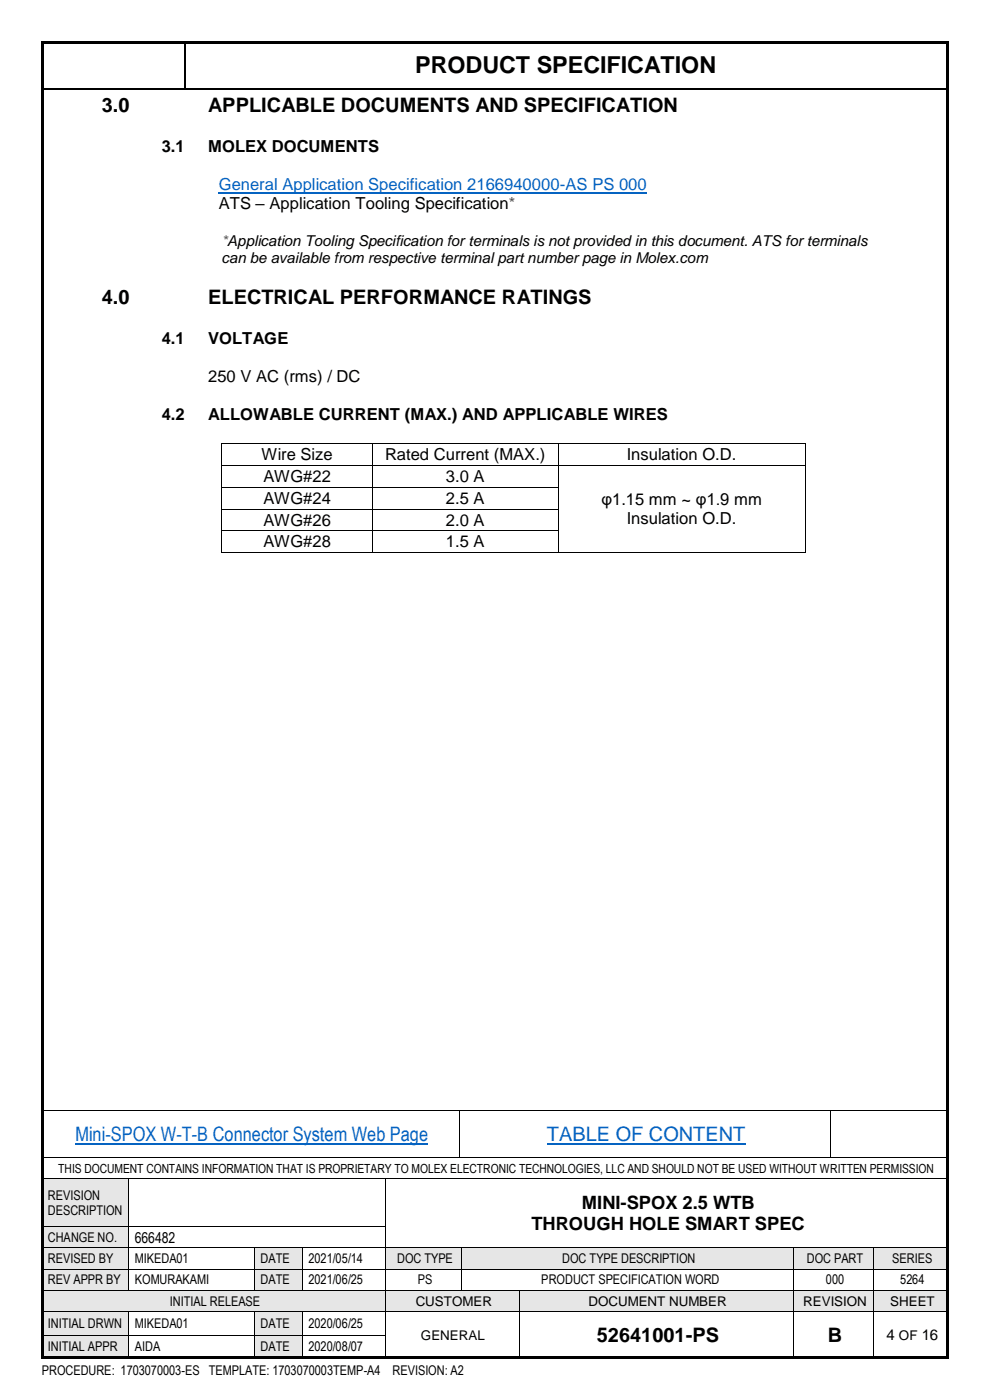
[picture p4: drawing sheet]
<svg xmlns="http://www.w3.org/2000/svg" width="210mm" height="297mm" viewBox="0 0 210 297" stroke-linecap="round" stroke-linejoin="round" font-family="sans-serif">
<defs><g id="words">
<text font-size="5" x="88.1" y="15.5">PRODUCT SPECIFICATION</text>
<g font-size="4.2">
<text x="21.6" y="23.7">3.0</text>
<text x="44.2" y="23.7">APPLICABLE DOCUMENTS AND SPECIFICATION</text>
<text x="21.6" y="64.5">4.0</text>
<text x="44.2" y="64.5">ELECTRICAL PERFORMANCE RATINGS</text>
<text x="126.6" y="284.7">52641001-PS</text>
<text x="175.6" y="284.7">B</text>
</g>
<g font-size="4.2" fill="#0563c1">
<text x="16" y="242.1">Mini-SPOX W-T-B Connector System Web Page</text>
<text x="116" y="242.1">TABLE OF CONTENT</text>
</g>
<g font-size="3.9">
<text x="123.4" y="256.5">MINI-SPOX 2.5 WTB</text>
<text x="112.8" y="261">THROUGH HOLE SMART SPEC</text>
</g>
<g font-size="3.5">
<text x="34.3" y="32.2">3.1</text>
<text x="44.2" y="32.2">MOLEX DOCUMENTS</text>
<text x="46.4" y="44.4">ATS – Application Tooling Specification*</text>
<text x="34.3" y="72.9">4.1</text>
<text x="44.2" y="72.9">VOLTAGE</text>
<text x="44.2" y="81.1">250 V AC (rms) / DC</text>
<text x="34.3" y="89.2">4.2</text>
<text x="44.2" y="89.2">ALLOWABLE CURRENT (MAX.) AND APPLICABLE WIRES</text>
<text x="55.5" y="97.7">Wire Size</text>
<text x="81.7" y="97.7">Rated Current (MAX.)</text>
<text x="133" y="97.7">Insulation O.D.</text>
<text x="55.9" y="102.3">AWG#22</text>
<text x="55.9" y="107">AWG#24</text>
<text x="94.6" y="102.3">3.0 A</text>
<text x="94.6" y="107">2.5 A</text>
<text x="127.6" y="107.2">φ1.15 mm ~ φ1.9 mm</text>
<text x="55.9" y="111.6">AWG#26</text>
<text x="94.6" y="111.6">2.0 A</text>
<text x="133" y="111.2">Insulation O.D.</text>
<text x="55.9" y="116.1">AWG#28</text>
<text x="94.6" y="116.1">1.5 A</text>
</g>
<text font-size="3.5" fill="#0563c1" x="46.4" y="40.4">General Application Specification 2166940000-AS PS 000</text>
<text font-size="3.2" fill="#f00" x="47" y="52.1">*Application Tooling Specification for terminals is not provided in this document. ATS for terminals</text>
<g font-size="3.2">
<text x="47" y="55.8">can be available from respective terminal part number page in Molex.com</text>
<text x="28.6" y="263.6">666482</text>
<text x="188" y="284.3">4 OF 16</text>
</g>
<g font-size="2.8">
<text x="10.2" y="254.5">REVISION</text>
<text x="10.2" y="257.8">DESCRIPTION</text>
<text x="10.2" y="263.5">CHANGE NO.</text>
<text x="10.2" y="268">REVISED BY</text>
<text x="28.6" y="268">MIKEDA01</text>
<text x="55.3" y="268">DATE</text>
<text x="65.4" y="268">2021/05/14</text>
<text x="84.3" y="268">DOC TYPE</text>
<text x="119.3" y="268">DOC TYPE DESCRIPTION</text>
<text x="171.1" y="268">DOC PART</text>
<text x="189.3" y="268">SERIES</text>
<text x="10.2" y="272.5">REV APPR BY</text>
<text x="28.6" y="272.5">KOMURAKAMI</text>
<text x="55.3" y="272.5">DATE</text>
<text x="65.4" y="272.5">2021/06/25</text>
<text x="88.6" y="272.5">PS</text>
<text x="114.8" y="272.5">PRODUCT SPECIFICATION WORD</text>
<text x="175.2" y="272.5">000</text>
<text x="191" y="272.5">5264</text>
<text x="10.2" y="281.8">INITIAL DRWN</text>
<text x="28.6" y="281.8">MIKEDA01</text>
<text x="36" y="277">INITIAL RELEASE</text>
<text x="55.3" y="281.8">DATE</text>
<text x="65.4" y="281.8">2020/06/25</text>
<text x="88.2" y="277">CUSTOMER</text>
<text x="124.9" y="277">DOCUMENT NUMBER</text>
<text x="170.4" y="277">REVISION</text>
<text x="188.8" y="277">SHEET</text>
<text x="10.2" y="286.7">INITIAL APPR</text>
<text x="28.6" y="286.7">AIDA</text>
<text x="55.3" y="286.7">DATE</text>
<text x="65.4" y="286.7">2020/08/07</text>
<text x="89.3" y="284.2">GENERAL</text>
<text x="8.9" y="291.8">PROCEDURE: 1703070003-ES TEMPLATE: 1703070003TEMP-A4</text>
<text x="83.3" y="291.8">REVISION: A2</text>
</g>
<text font-size="2.7" x="12.4" y="248.8">THIS DOCUMENT CONTAINS INFORMATION THAT IS PROPRIETARY TO MOLEX ELECTRONIC TECHNOLOGIES, LLC AND SHOULD NOT BE USED WITHOUT WRITTEN PERMISSION</text>
</g></defs>
<g fill="#000">
<path d="M39 8.9h.3v.2h-.3z" fill-rule="evenodd"/>
<path d="M39 18.7h.3v.3h-.3z" fill-rule="evenodd"/>
<path d="M97.4 235.5h.2v.2h-.2z" fill-rule="evenodd"/>
<path d="M176 235.5h.2v.2h-.2z" fill-rule="evenodd"/>
<path d="M97.4 245.5h.2v.2h-.2z" fill-rule="evenodd"/>
<path d="M176 245.5h.2v.2h-.2z" fill-rule="evenodd"/>
</g>
<path d="M8.8 18.8h30.2M39.2 9.1v9.6M39.3 18.8h161.6" fill="none" stroke="#000" stroke-width=".34"/>
<path d="M16 242.7h74.9M116 242.7h42.1" fill="none" stroke="#0563c1" stroke-width=".3"/>
<path d="M8.9 235.6h88.5M97.5 235.7v9.8M97.6 235.6h78.4M176.1 235.7v9.8M176.2 235.6h24.9M8.9 245.6h88.5M97.6 245.6h78.4M176.2 245.6h24.9" fill="none" stroke="#000" stroke-width=".21"/>
<g fill="#e6e6e6">
<path d="M8.9 250.2h18.3v10h-18.3z" fill-rule="evenodd"/>
<path d="M10.2 252h16.4v3.2h-16.4z" fill-rule="evenodd"/>
<path d="M10.2 255.2h16.4v3.2h-16.4z" fill-rule="evenodd"/>
</g>
<path d="M8.9 250.1h18.3M27.3 250.2v10M27.4 250.1h54.4M81.8 250.2v10M81.9 250.1h119.2" fill="none" stroke="#000" stroke-width=".21"/>
<g fill="#000">
<path d="M27.2 250h.2v.2h-.2z" fill-rule="evenodd"/>
<path d="M81.8 250h.1v.2h-.1z" fill-rule="evenodd"/>
</g>
<g fill="#e6e6e6">
<path d="M8.9 260.3h18.3v4.4h-18.3z" fill-rule="evenodd"/>
<path d="M10.2 260.9h16.4v3.3h-16.4z" fill-rule="evenodd"/>
</g>
<path d="M8.9 260.3h18.3M27.3 260.3v4.4M27.4 260.3h54.4M81.8 260.3v4.4" fill="none" stroke="#000" stroke-width=".21"/>
<g fill="#000">
<path d="M27.2 260.2h.2v.1h-.2z" fill-rule="evenodd"/>
<path d="M81.8 260.2h.1v.1h-.1z" fill-rule="evenodd"/>
</g>
<g fill="#e6e6e6">
<path d="M8.9 264.9h18.3v4.3h-18.3z" fill-rule="evenodd"/>
<path d="M10.2 265.4h16.4v3.2h-16.4z" fill-rule="evenodd"/>
</g>
<g fill="#fff">
<path d="M27.4 264.9h26.5v4.3h-26.5z" fill-rule="evenodd"/>
<path d="M28.6 265.4h24.7v3.2h-24.7z" fill-rule="evenodd"/>
</g>
<g fill="#e6e6e6">
<path d="M54.1 264.9h10v4.3h-10z" fill-rule="evenodd"/>
<path d="M55.3 265.4h8.1v3.2h-8.1z" fill-rule="evenodd"/>
<path d="M82 264.9h15.9v4.3h-15.9z" fill-rule="evenodd"/>
<path d="M83.2 265.4h14v3.2h-14z" fill-rule="evenodd"/>
<path d="M98.1 264.9h70.2v4.3h-70.2z" fill-rule="evenodd"/>
<path d="M99.2 265.4h68.4v3.2h-68.4z" fill-rule="evenodd"/>
<path d="M168.4 264.9h16.9v4.3h-16.9z" fill-rule="evenodd"/>
<path d="M169.6 265.4h15.1v3.2h-15.1z" fill-rule="evenodd"/>
<path d="M185.5 264.9h15.6v4.3h-15.6z" fill-rule="evenodd"/>
<path d="M186.7 265.4h13.7v3.2h-13.7z" fill-rule="evenodd"/>
</g>
<g fill="none" stroke="#000" stroke-width=".21">
<path d="M8.9 264.7h18.3M27.3 264.8v4.4M27.4 264.7h26.5M54 264.8v4.4M54.1 264.7h10M64.1 264.8v4.4M64.2 264.7h17.6M81.8 264.8v4.4M81.9 264.7h15.9M97.9 264.8v4.4M98 264.7h70.3M168.4 264.8v4.4"/>
<path d="M168.4 264.7h16.9M185.4 264.8v4.4M185.5 264.7h15.6"/>
</g>
<g fill="#000">
<path d="M27.2 264.7h.2v.1h-.2z" fill-rule="evenodd"/>
<path d="M53.9 264.7h.2v.1h-.2z" fill-rule="evenodd"/>
<path d="M64.1 264.7h.1v.1h-.1z" fill-rule="evenodd"/>
<path d="M81.8 264.7h.1v.1h-.1z" fill-rule="evenodd"/>
<path d="M97.8 264.7h.2v.1h-.2z" fill-rule="evenodd"/>
<path d="M168.3 264.7h.1v.1h-.1z" fill-rule="evenodd"/>
<path d="M185.3 264.7h.2v.1h-.2z" fill-rule="evenodd"/>
</g>
<g fill="#e6e6e6">
<path d="M8.9 269.4h18.3v4.3h-18.3z" fill-rule="evenodd"/>
<path d="M10.2 269.9h16.4v3.2h-16.4z" fill-rule="evenodd"/>
</g>
<g fill="#fff">
<path d="M27.4 269.4h26.5v4.3h-26.5z" fill-rule="evenodd"/>
<path d="M28.6 269.9h24.7v3.2h-24.7z" fill-rule="evenodd"/>
</g>
<g fill="#e6e6e6">
<path d="M54.1 269.4h10v4.3h-10z" fill-rule="evenodd"/>
<path d="M55.3 269.9h8.1v3.2h-8.1z" fill-rule="evenodd"/>
</g>
<g fill="#fff">
<path d="M64.3 269.4h17.5v4.3h-17.5z" fill-rule="evenodd"/>
<path d="M65.4 269.9h15.7v3.2h-15.7z" fill-rule="evenodd"/>
</g>
<g fill="none" stroke="#000" stroke-width=".21">
<path d="M8.9 269.3h18.3M27.3 269.4v4.3M27.4 269.3h26.5M54 269.4v4.3M54.1 269.3h10M64.1 269.4v4.3M64.2 269.3h17.6M81.8 269.4v4.3M81.9 269.3h15.9M97.9 269.4v4.3M98 269.3h70.3M168.4 269.4v4.3"/>
<path d="M168.4 269.3h16.9M185.4 269.4v4.3M185.5 269.3h15.6"/>
</g>
<g fill="#000">
<path d="M27.2 269.2h.2v.2h-.2z" fill-rule="evenodd"/>
<path d="M53.9 269.2h.2v.2h-.2z" fill-rule="evenodd"/>
<path d="M64.1 269.2h.1v.2h-.1z" fill-rule="evenodd"/>
<path d="M81.8 269.2h.1v.2h-.1z" fill-rule="evenodd"/>
<path d="M97.8 269.2h.2v.2h-.2z" fill-rule="evenodd"/>
<path d="M168.3 269.2h.1v.2h-.1z" fill-rule="evenodd"/>
<path d="M185.3 269.2h.2v.2h-.2z" fill-rule="evenodd"/>
</g>
<g fill="#e6e6e6">
<path d="M8.9 273.8h72.9v4.4h-72.9z" fill-rule="evenodd"/>
<path d="M10.2 274.4h70.9v3.2h-70.9z" fill-rule="evenodd"/>
<path d="M82 273.8h28.1v4.4h-28.1z" fill-rule="evenodd"/>
<path d="M83.2 274.4h26.2v3.3h-26.2z" fill-rule="evenodd"/>
<path d="M110.3 273.8h58v4.4h-58z" fill-rule="evenodd"/>
<path d="M111.5 274.4h56.1v3.3h-56.1z" fill-rule="evenodd"/>
<path d="M168.4 273.8h16.9v4.4h-16.9z" fill-rule="evenodd"/>
<path d="M169.6 274.4h15.1v3.3h-15.1z" fill-rule="evenodd"/>
<path d="M185.5 273.8h15.6v4.4h-15.6z" fill-rule="evenodd"/>
<path d="M186.7 274.4h13.7v3.3h-13.7z" fill-rule="evenodd"/>
</g>
<g fill="none" stroke="#000" stroke-width=".21">
<path d="M8.9 273.8h18.3M27.4 273.8h26.5M54.1 273.8h10M64.2 273.8h17.6M81.8 273.8v4.4M81.9 273.8h15.9M98 273.8h12.1M110.2 273.8v4.4M110.3 273.8h58M168.4 273.8v4.4M168.4 273.8h16.9M185.4 273.8v4.4"/>
<path d="M185.5 273.8h15.6"/>
</g>
<g fill="#000">
<path d="M27.2 273.7h.2v.1h-.2z" fill-rule="evenodd"/>
<path d="M53.9 273.7h.2v.1h-.2z" fill-rule="evenodd"/>
<path d="M64.1 273.7h.1v.1h-.1z" fill-rule="evenodd"/>
<path d="M81.8 273.7h.1v.1h-.1z" fill-rule="evenodd"/>
<path d="M97.8 273.7h.2v.1h-.2z" fill-rule="evenodd"/>
<path d="M110.1 273.7h.2v.1h-.2z" fill-rule="evenodd"/>
<path d="M168.3 273.7h.1v.1h-.1z" fill-rule="evenodd"/>
<path d="M185.3 273.7h.2v.1h-.2z" fill-rule="evenodd"/>
</g>
<g fill="#e6e6e6">
<path d="M8.9 278.3h18.3v5h-18.3z" fill-rule="evenodd"/>
<path d="M10.2 279.2h16.4v3.2h-16.4z" fill-rule="evenodd"/>
<path d="M54.1 278.3h10v5h-10z" fill-rule="evenodd"/>
<path d="M55.3 279.2h8.1v3.2h-8.1z" fill-rule="evenodd"/>
</g>
<g fill="#fff">
<path d="M110.3 278.3h58v9.7h-58z" fill-rule="evenodd"/>
<path d="M111.5 280.7h56.1v4.9h-56.1z" fill-rule="evenodd"/>
<path d="M168.4 278.3h16.9v9.7h-16.9z" fill-rule="evenodd"/>
<path d="M169.6 280.7h15.1v4.9h-15.1z" fill-rule="evenodd"/>
<path d="M185.5 278.3h15.6v9.7h-15.6z" fill-rule="evenodd"/>
<path d="M186.7 281.3h13.7v3.7h-13.7z" fill-rule="evenodd"/>
</g>
<g fill="none" stroke="#000" stroke-width=".21">
<path d="M8.9 278.2h18.3M27.3 278.3v5M27.4 278.2h26.5M54 278.3v5M54.1 278.2h10M64.1 278.3v5M64.2 278.2h17.6M81.8 278.3v5M81.9 278.2h28.2M110.2 278.3v5M110.3 278.2h58M168.4 278.3v5"/>
<path d="M168.4 278.2h16.9M185.4 278.3v5M185.5 278.2h15.6"/>
</g>
<g fill="#000">
<path d="M27.2 278.2h.2v.1h-.2z" fill-rule="evenodd"/>
<path d="M53.9 278.2h.2v.1h-.2z" fill-rule="evenodd"/>
<path d="M64.1 278.2h.1v.1h-.1z" fill-rule="evenodd"/>
<path d="M81.8 278.2h.1v.1h-.1z" fill-rule="evenodd"/>
<path d="M110.1 278.2h.2v.1h-.2z" fill-rule="evenodd"/>
<path d="M168.3 278.2h.1v.1h-.1z" fill-rule="evenodd"/>
<path d="M185.3 278.2h.2v.1h-.2z" fill-rule="evenodd"/>
</g>
<g fill="#e6e6e6">
<path d="M8.9 283.4h18.3v4.6h-18.3z" fill-rule="evenodd"/>
<path d="M10.2 284.1h16.4v3.3h-16.4z" fill-rule="evenodd"/>
<path d="M54.1 283.4h10v4.6h-10z" fill-rule="evenodd"/>
<path d="M55.3 284.1h8.1v3.3h-8.1z" fill-rule="evenodd"/>
</g>
<g fill="none" stroke="#000" stroke-width=".21">
<path d="M47.1 94.2v4.4M47.1 98.8v4.5M47.2 94.1h31.8M47.2 98.7h31.8M79.1 94.2v4.4M79.1 98.8v4.5M79.2 94.1h39.2M79.2 98.7h39.2M118.5 94.2v4.4M118.5 98.8v4.5M118.6 94.1h52.2M118.6 98.7h52.2"/>
<path d="M170.9 94.2v4.4M170.9 98.8v4.5M47.1 103.5v4.4M47.1 108.1v4.4M47.1 112.7v4.4M47.2 103.4h31.8M47.2 108h31.8M47.2 112.6h31.8M47.2 117.2h31.8M79.1 103.5v4.4M79.1 108.1v4.4M79.1 112.7v4.4"/>
<path d="M79.2 103.4h39.2M79.2 108h39.2M79.2 112.6h39.2M79.2 117.2h39.2M118.5 103.5v4.4M118.5 108.1v4.4M118.5 112.7v4.4M118.6 117.2h52.2M170.9 103.5v4.4M170.9 108.1v4.4M170.9 112.7v4.4M8.9 283.3h18.3"/>
<path d="M27.3 283.4v4.6M27.4 283.3h26.5M54 283.4v4.6M54.1 283.3h10M64.1 283.4v4.6M64.2 283.3h17.6M81.8 283.4v4.6M110.2 283.4v4.6M168.4 283.4v4.6M185.4 283.4v4.6"/>
</g>
<g fill="#000">
<path d="M8.8 8.8h.5v.5h-.5z" fill-rule="evenodd"/>
<path d="M8.8 8.8h.5v.5h-.5z" fill-rule="evenodd"/>
<path d="M9.3 8.8h191.4v.5h-191.4z" fill-rule="evenodd"/>
<path d="M200.7 8.8h.6v.5h-.6z" fill-rule="evenodd"/>
<path d="M200.7 8.8h.6v.5h-.6z" fill-rule="evenodd"/>
<path d="M47 94h.2v.2h-.2z" fill-rule="evenodd"/>
<path d="M47 94h.2v.2h-.2z" fill-rule="evenodd"/>
<path d="M47 98.6h.2v.2h-.2z" fill-rule="evenodd"/>
<path d="M79 94h.2v.2h-.2z" fill-rule="evenodd"/>
<path d="M79 98.6h.2v.2h-.2z" fill-rule="evenodd"/>
<path d="M118.4 94h.2v.2h-.2z" fill-rule="evenodd"/>
<path d="M118.4 98.6h.2v.2h-.2z" fill-rule="evenodd"/>
<path d="M170.8 94h.1v.2h-.1z" fill-rule="evenodd"/>
<path d="M170.8 94h.1v.2h-.1z" fill-rule="evenodd"/>
<path d="M170.8 98.6h.1v.2h-.1z" fill-rule="evenodd"/>
<path d="M47 103.3h.2v.2h-.2z" fill-rule="evenodd"/>
<path d="M47 107.9h.2v.2h-.2z" fill-rule="evenodd"/>
<path d="M47 112.5h.2v.2h-.2z" fill-rule="evenodd"/>
<path d="M47 117.1h.2v.1h-.2z" fill-rule="evenodd"/>
<path d="M47 117.1h.2v.1h-.2z" fill-rule="evenodd"/>
<path d="M79 103.3h.2v.2h-.2z" fill-rule="evenodd"/>
<path d="M79 107.9h.2v.2h-.2z" fill-rule="evenodd"/>
<path d="M79 112.5h.2v.2h-.2z" fill-rule="evenodd"/>
<path d="M79 117.1h.2v.1h-.2z" fill-rule="evenodd"/>
<path d="M118.4 103.3h.2v.2h-.2z" fill-rule="evenodd"/>
<path d="M118.4 107.9h.2v.2h-.2z" fill-rule="evenodd"/>
<path d="M118.4 112.5h.2v.2h-.2z" fill-rule="evenodd"/>
<path d="M118.4 117.1h.2v.1h-.2z" fill-rule="evenodd"/>
<path d="M170.8 103.3h.1v.2h-.1z" fill-rule="evenodd"/>
<path d="M170.8 107.9h.1v.2h-.1z" fill-rule="evenodd"/>
<path d="M170.8 112.5h.1v.2h-.1z" fill-rule="evenodd"/>
<path d="M170.8 117.1h.1v.1h-.1z" fill-rule="evenodd"/>
<path d="M170.8 117.1h.1v.1h-.1z" fill-rule="evenodd"/>
<path d="M8.8 9.3h.5v278.4h-.5z" fill-rule="evenodd"/>
<path d="M8.8 287.7h.5v.5h-.5z" fill-rule="evenodd"/>
<path d="M8.8 287.7h.5v.5h-.5z" fill-rule="evenodd"/>
<path d="M9.3 287.7h191.4v.5h-191.4z" fill-rule="evenodd"/>
<path d="M27.2 283.3h.2v.1h-.2z" fill-rule="evenodd"/>
<path d="M53.9 283.3h.2v.1h-.2z" fill-rule="evenodd"/>
<path d="M64.1 283.3h.1v.1h-.1z" fill-rule="evenodd"/>
<path d="M81.8 283.3h.1v.1h-.1z" fill-rule="evenodd"/>
<path d="M110.1 283.3h.2v.1h-.2z" fill-rule="evenodd"/>
<path d="M168.3 283.3h.1v.1h-.1z" fill-rule="evenodd"/>
<path d="M185.3 283.3h.2v.1h-.2z" fill-rule="evenodd"/>
<path d="M200.7 9.3h.6v278.4h-.6z" fill-rule="evenodd"/>
<path d="M200.7 287.7h.6v.5h-.6z" fill-rule="evenodd"/>
<path d="M200.7 287.7h.6v.5h-.6z" fill-rule="evenodd"/>
</g>
<path d="M46.4 40.9h90.8" fill="none" stroke="#0563c1" stroke-width=".25"/>
<use href="#words"/>
</svg>
